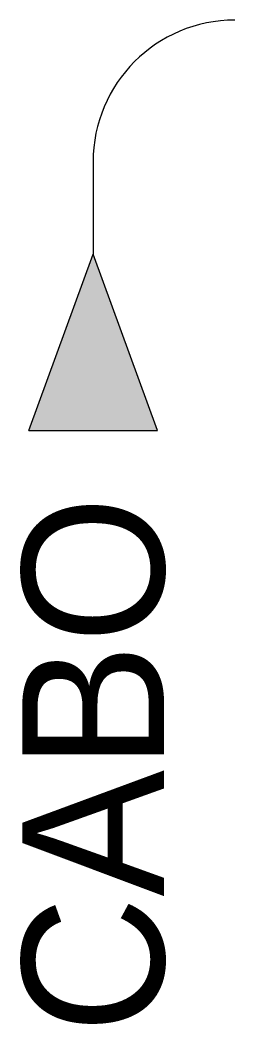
# Model space of a CAD drawing. Extents: x 95.2 to 98.2, y 213.2 to 227.3.
import ezdxf
from ezdxf.enums import TextEntityAlignment as Align

# ---------------------------------------------------------------- set-up
doc = ezdxf.new("R2010")
doc.units = 0
doc.header["$MEASUREMENT"] = 0
doc.layers.get('0').update_dxf_attribs({"linetype": 'CONTINUOUS'})
doc.styles.add('INTL_ISO', font='intl_iso.shx')

msp = doc.modelspace()

# ---------------------------------------------------------------- linework, layer by layer
at = {"color": 7, "linetype": 'Continuous'}
msp.add_line((96.181, 225.343), (96.181, 224.043), dxfattribs=at)
at = {"color": 7}
for p, q in [((95.275, 221.559), (96.181, 224.043)), ((97.087, 221.559), (96.181, 224.043)), ((95.275, 221.559), (97.087, 221.559))]:
    msp.add_line(p, q, dxfattribs=at)
msp.add_arc((98.181, 225.343), 2, 90, 180)
msp.add_solid([(96.181, 224.043), (95.275, 221.559), (97.087, 221.559)], dxfattribs=at)

# ---------------------------------------------------------------- texts
at = {"color": 7, "lineweight": -3, "style": 'INTL_ISO'}
msp.add_attdef('CABO', text='', height=2, rotation=90, dxfattribs=at).set_placement((96.181, 220.635), align=Align.MIDDLE_RIGHT)

doc.saveas('drawing.dxf')
